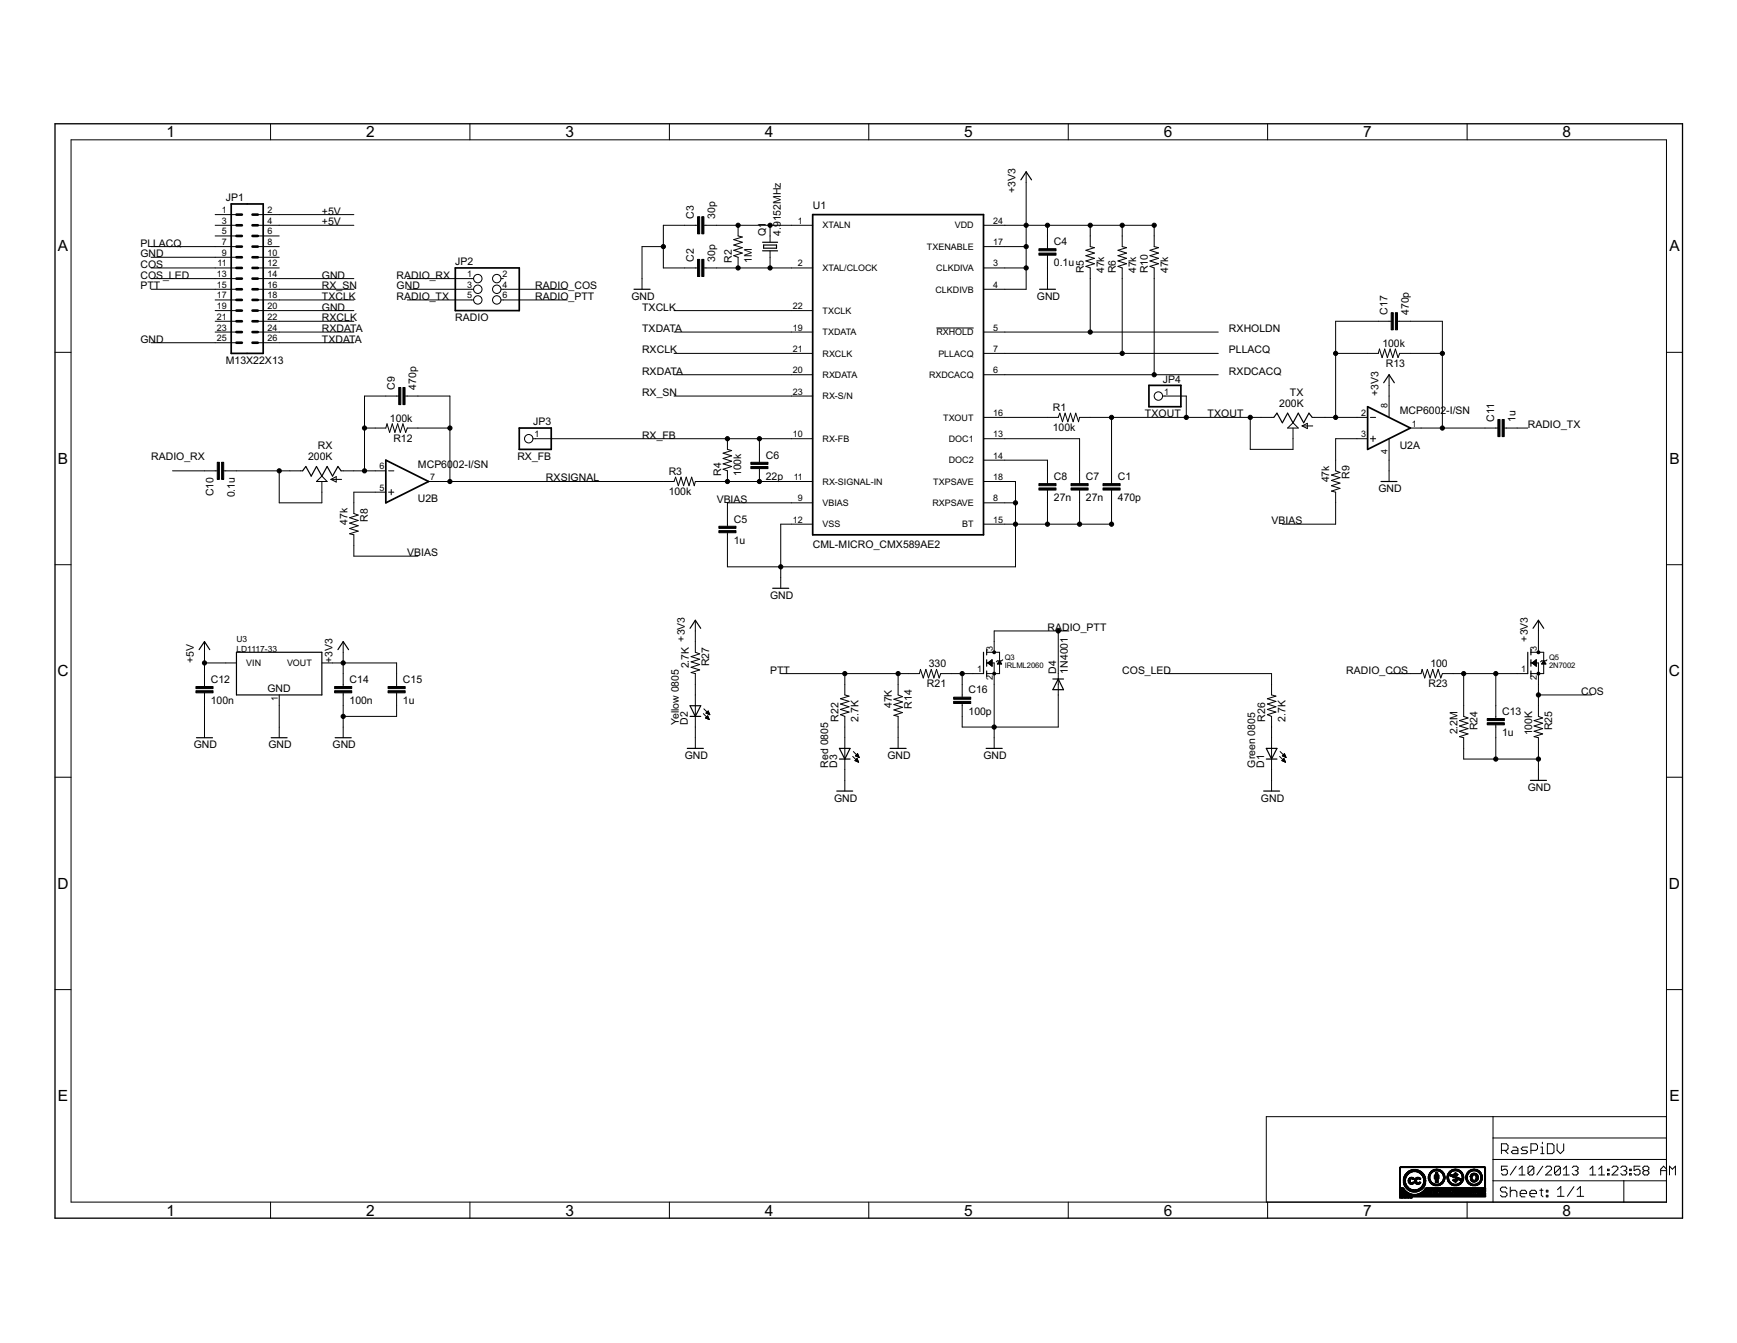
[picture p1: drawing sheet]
<svg xmlns="http://www.w3.org/2000/svg" width="279mm" height="216mm" viewBox="0 0 279 216" stroke-linecap="round" stroke-linejoin="round" font-family="sans-serif">
<defs><g id="words">
<g font-size="2.8">
<text x="26.8" y="22.1">1</text>
<text x="58.9" y="22.1">2</text>
<text x="91" y="22.1">3</text>
<text x="123" y="22.1">4</text>
<text x="155.1" y="22.1">5</text>
<text x="187.2" y="22.1">6</text>
<text x="219.3" y="22.1">7</text>
<text x="251.3" y="22.1">8</text>
<text x="9.3" y="40.4">A</text>
<text x="268.5" y="40.4">A</text>
<text x="9.3" y="74.6">B</text>
<text x="268.5" y="74.6">B</text>
<text x="9.3" y="108.7">C</text>
<text x="268.5" y="108.7">C</text>
<text x="9.3" y="142.9">D</text>
<text x="268.5" y="142.9">D</text>
<text x="9.3" y="177">E</text>
<text x="268.5" y="177">E</text>
<text x="26.8" y="195.4">1</text>
<text x="58.9" y="195.4">2</text>
<text x="91" y="195.4">3</text>
<text x="123" y="195.4">4</text>
<text x="155.1" y="195.4">5</text>
<text x="187.2" y="195.4">6</text>
<text x="219.3" y="195.4">7</text>
<text x="251.3" y="195.4">8</text>
</g>
<g font-size="1.9">
<text x="36.3" y="32.3">JP1</text>
<text x="51.8" y="34.5">+5V</text>
<text x="111.6" y="35.2" transform="rotate(-90 111.6 35.2)">C3</text>
<text x="115" y="35.2" transform="rotate(-90 115 35.2)">30p</text>
<text x="130.7" y="33.6">U1</text>
<text x="163.3" y="31.1" transform="rotate(-90 163.3 31.1)">+3V3</text>
<text x="22.6" y="39.6">PLLACQ</text>
<text x="22.6" y="41.4">GND</text>
<text x="51.8" y="36.2">+5V</text>
<text x="123.2" y="37.9" transform="rotate(-90 123.2 37.9)">Q1</text>
<text x="125.6" y="37.9" transform="rotate(-90 125.6 37.9)">4.9152MHz</text>
<text x="169.5" y="39.4">C4</text>
<text x="22.6" y="46.5">PTT</text>
<text x="22.6" y="43.1">COS</text>
<text x="22.6" y="44.8">COS_LED</text>
<text x="51.8" y="44.8">GND</text>
<text x="51.8" y="46.5">RX_SN</text>
<text x="63.8" y="46.5">GND</text>
<text x="63.8" y="44.8">RADIO_RX</text>
<text x="73.2" y="42.6">JP2</text>
<text x="86.1" y="46.5">RADIO_COS</text>
<text x="111.6" y="42" transform="rotate(-90 111.6 42)">C2</text>
<text x="115" y="42" transform="rotate(-90 115 42)">30p</text>
<text x="117.7" y="42.2" transform="rotate(-90 117.7 42.2)">R2</text>
<text x="120.9" y="42.2" transform="rotate(-90 120.9 42.2)">1M</text>
<text x="169.5" y="42.8">0.1u</text>
<text x="174.3" y="43.9" transform="rotate(-90 174.3 43.9)">R5</text>
<text x="177.6" y="43.9" transform="rotate(-90 177.6 43.9)">47k</text>
<text x="179.5" y="43.9" transform="rotate(-90 179.5 43.9)">R6</text>
<text x="182.7" y="43.9" transform="rotate(-90 182.7 43.9)">47k</text>
<text x="184.6" y="43.9" transform="rotate(-90 184.6 43.9)">R10</text>
<text x="187.9" y="43.9" transform="rotate(-90 187.9 43.9)">47k</text>
<text x="51.8" y="48.2">TXCLK</text>
<text x="51.8" y="51.7">RXCLK</text>
<text x="51.8" y="53.4">RXDATA</text>
<text x="51.8" y="49.9">GND</text>
<text x="63.8" y="48.2">RADIO_TX</text>
<text x="73.2" y="51.7">RADIO</text>
<text x="86.1" y="48.2">RADIO_PTT</text>
<text x="101.6" y="48.2">GND</text>
<text x="103.3" y="49.9">TXCLK</text>
<text x="103.3" y="53.4">TXDATA</text>
<text x="166.8" y="48.2">GND</text>
<text x="197.7" y="53.4">RXHOLDN</text>
<text x="223.2" y="50.6" transform="rotate(-90 223.2 50.6)">C17</text>
<text x="226.6" y="50.6" transform="rotate(-90 226.6 50.6)">470p</text>
<text x="22.6" y="55.1">GND</text>
<text x="36.3" y="58.5">M13X22X13</text>
<text x="51.8" y="55.1">TXDATA</text>
<text x="103.3" y="56.8">RXCLK</text>
<text x="197.7" y="56.8">PLLACQ</text>
<text x="222.4" y="55.8">100k</text>
<text x="222.9" y="59">R13</text>
<text x="63.5" y="62.6" transform="rotate(-90 63.5 62.6)">C9</text>
<text x="67" y="62.6" transform="rotate(-90 67 62.6)">470p</text>
<text x="103.3" y="60.2">RXDATA</text>
<text x="103.3" y="63.7">RX_SN</text>
<text x="187.1" y="61.5">JP4</text>
<text x="197.7" y="60.2">RXDCACQ</text>
<text x="205.8" y="65.4">200K</text>
<text x="207.5" y="63.7">TX</text>
<text x="221.7" y="63.7" transform="rotate(-90 221.7 63.7)">+3V3</text>
<text x="62.7" y="67.8">100k</text>
<text x="63.3" y="71">R12</text>
<text x="85.8" y="68.4">JP3</text>
<text x="103.3" y="70.5">RX_FB</text>
<text x="169.4" y="69.3">100k</text>
<text x="169.4" y="66.1">R1</text>
<text x="184.2" y="67.1">TXOUT</text>
<text x="194.2" y="67.1">TXOUT</text>
<text x="225.1" y="66.6">MCP6002-I/SN</text>
<text x="240.3" y="67.8" transform="rotate(-90 240.3 67.8)">C11</text>
<text x="243.8" y="67.8" transform="rotate(-90 243.8 67.8)">1u</text>
<text x="245.7" y="68.8">RADIO_TX</text>
<text x="24.3" y="74">RADIO_RX</text>
<text x="49.6" y="74">200K</text>
<text x="51.1" y="72.3">RX</text>
<text x="67.2" y="75.2">MCP60</text>
<text x="72.9" y="75.2">02-I/SN</text>
<text x="83.2" y="74">RX_FB</text>
<text x="87.8" y="77.4">RXSIGNAL</text>
<text x="107.6" y="76.4">R3</text>
<text x="116" y="76.5" transform="rotate(-90 116 76.5)">R4</text>
<text x="119.2" y="76.5" transform="rotate(-90 119.2 76.5)">100k</text>
<text x="123.2" y="77.1">22p</text>
<text x="123.2" y="73.7">C6</text>
<text x="169.5" y="77.1">C8</text>
<text x="174.7" y="77.1">C7</text>
<text x="179.8" y="77.1">C1</text>
<text x="213.8" y="77.5" transform="rotate(-90 213.8 77.5)">47k</text>
<text x="217.1" y="77" transform="rotate(-90 217.1 77)">R9</text>
<text x="225.1" y="72.2">U2A</text>
<text x="34.3" y="79.8" transform="rotate(-90 34.3 79.8)">C10</text>
<text x="37.8" y="80" transform="rotate(-90 37.8 80)">0.1u</text>
<text x="59.1" y="83.9" transform="rotate(-90 59.1 83.9)">R8</text>
<text x="67.2" y="80.8">U2B</text>
<text x="107.6" y="79.6">100k</text>
<text x="115.3" y="80.8">VBIAS</text>
<text x="169.5" y="80.6">27n</text>
<text x="174.7" y="80.6">27n</text>
<text x="179.8" y="80.6">470p</text>
<text x="221.7" y="79.1">GND</text>
<text x="55.9" y="84.4" transform="rotate(-90 55.9 84.4)">47k</text>
<text x="65.5" y="89.4">VBIAS</text>
<text x="118" y="87.4">1u</text>
<text x="118" y="84">C5</text>
<text x="130.7" y="88.1">CML-MICRO_CMX589AE2</text>
<text x="204.5" y="84.3">VBIAS</text>
<text x="123.9" y="96.3">GND</text>
<text x="168.5" y="101.4">RADIO_PTT</text>
<text x="31.2" y="106.6" transform="rotate(-90 31.2 106.6)">+5V</text>
<text x="53.5" y="106.6" transform="rotate(-90 53.5 106.6)">+3V3</text>
<text x="110.1" y="103.1" transform="rotate(-90 110.1 103.1)">+3V3</text>
<text x="110.8" y="107.5" transform="rotate(-90 110.8 107.5)">2.7K</text>
<text x="114.1" y="107.1" transform="rotate(-90 114.1 107.1)">R27</text>
<text x="149.4" y="107.3">330</text>
<text x="230.1" y="107.3">100</text>
<text x="245.7" y="103.1" transform="rotate(-90 245.7 103.1)">+3V3</text>
<text x="33.9" y="113.2">100n</text>
<text x="33.9" y="109.8">C12</text>
<text x="43" y="111.2">GND</text>
<text x="56.2" y="113.2">100n</text>
<text x="56.2" y="109.8">C14</text>
<text x="64.8" y="113.2">1u</text>
<text x="64.8" y="109.8">C15</text>
<text x="123.9" y="108.3">PTT</text>
<text x="143.4" y="113.9" transform="rotate(-90 143.4 113.9)">47K</text>
<text x="146.7" y="114" transform="rotate(-90 146.7 114)">R14</text>
<text x="149.1" y="110.5">R21</text>
<text x="155.8" y="111.5">C16</text>
<text x="169.9" y="108.3" transform="rotate(-90 169.9 108.3)">D4</text>
<text x="171.8" y="108.3" transform="rotate(-90 171.8 108.3)">1N4001</text>
<text x="180.5" y="108.3">COS_LED</text>
<text x="216.6" y="108.3">RADIO_COS</text>
<text x="229.8" y="110.5">R23</text>
<text x="254.3" y="111.7">COS</text>
<text x="109.2" y="116.5" transform="rotate(-90 109.2 116.5)">Yellow 0805</text>
<text x="110.7" y="116.5" transform="rotate(-90 110.7 116.5)">D2</text>
<text x="134.9" y="116" transform="rotate(-90 134.9 116)">R22</text>
<text x="138.1" y="116" transform="rotate(-90 138.1 116)">2.7K</text>
<text x="155.8" y="114.9">100p</text>
<text x="203.5" y="116" transform="rotate(-90 203.5 116)">R26</text>
<text x="206.8" y="116" transform="rotate(-90 206.8 116)">2.7K</text>
<text x="234.4" y="118" transform="rotate(-90 234.4 118)">2.2M</text>
<text x="237.7" y="117.4" transform="rotate(-90 237.7 117.4)">R24</text>
<text x="241.6" y="118.3">1u</text>
<text x="241.6" y="114.9">C13</text>
<text x="246.4" y="118.2" transform="rotate(-90 246.4 118.2)">100K</text>
<text x="249.7" y="117.4" transform="rotate(-90 249.7 117.4)">R25</text>
<text x="31.2" y="120.3">GND</text>
<text x="43.2" y="120.3">GND</text>
<text x="53.5" y="120.3">GND</text>
<text x="110.1" y="122">GND</text>
<text x="133.2" y="123.4" transform="rotate(-90 133.2 123.4)">Red 0805</text>
<text x="134.7" y="123.4" transform="rotate(-90 134.7 123.4)">D3</text>
<text x="142.7" y="122">GND</text>
<text x="158.2" y="122">GND</text>
<text x="201.9" y="123.4" transform="rotate(-90 201.9 123.4)">Green 0805</text>
<text x="203.3" y="123.4" transform="rotate(-90 203.3 123.4)">D1</text>
<text x="134.2" y="128.9">GND</text>
<text x="202.8" y="128.9">GND</text>
<text x="245.7" y="127.2">GND</text>
</g>
<g font-size="1.6">
<text x="35.7" y="34.3">1</text>
<text x="35.7" y="36">3</text>
<text x="43.1" y="36">4</text>
<text x="43.1" y="34.3">2</text>
<text x="128.3" y="36">1</text>
<text x="159.8" y="36">24</text>
<text x="35.7" y="37.7">5</text>
<text x="35.7" y="39.4">7</text>
<text x="35.7" y="41.1">9</text>
<text x="43.1" y="41.1">10</text>
<text x="43.1" y="39.4">8</text>
<text x="43.1" y="37.7">6</text>
<text x="132.3" y="36.7">XTALN</text>
<text x="149.1" y="40.2">TXENABLE</text>
<text x="153.6" y="36.7">VDD</text>
<text x="159.8" y="39.4">17</text>
<text x="34.9" y="44.6">13</text>
<text x="34.9" y="46.3">15</text>
<text x="34.9" y="48">17</text>
<text x="35" y="42.8">11</text>
<text x="43.1" y="48">18</text>
<text x="43.1" y="46.3">16</text>
<text x="43.1" y="44.6">14</text>
<text x="43.1" y="42.8">12</text>
<text x="75.1" y="44.6">1</text>
<text x="75.1" y="46.3">3</text>
<text x="75.1" y="48">5</text>
<text x="80.8" y="44.6">2</text>
<text x="80.8" y="46.3">4</text>
<text x="80.8" y="48">6</text>
<text x="128.3" y="42.8">2</text>
<text x="132.3" y="43.6">XTAL/CLOCK</text>
<text x="150.5" y="47">CLKDIVB</text>
<text x="150.6" y="43.6">CLKDIVA</text>
<text x="159.8" y="42.8">3</text>
<text x="159.8" y="46.3">4</text>
<text x="34.9" y="49.7">19</text>
<text x="34.9" y="51.4">21</text>
<text x="34.9" y="53.1">23</text>
<text x="43.1" y="53.1">24</text>
<text x="43.1" y="51.4">22</text>
<text x="43.1" y="49.7">20</text>
<text x="127.5" y="49.7">22</text>
<text x="127.5" y="53.1">19</text>
<text x="132.3" y="50.5">TXCLK</text>
<text x="132.3" y="53.9">TXDATA</text>
<text x="150.6" y="53.9">RXHOLD</text>
<text x="159.8" y="53.1">5</text>
<text x="34.9" y="54.8">25</text>
<text x="43.1" y="54.8">26</text>
<text x="127.5" y="56.6">21</text>
<text x="127.5" y="60">20</text>
<text x="132.3" y="57.3">RXCLK</text>
<text x="150.9" y="57.3">PLLACQ</text>
<text x="159.8" y="56.6">7</text>
<text x="159.8" y="60">6</text>
<text x="127.5" y="63.4">23</text>
<text x="132.3" y="64.2">RX-S/N</text>
<text x="132.3" y="60.8">RXDATA</text>
<text x="149.4" y="60.8">RXDCACQ</text>
<text x="187.2" y="63.4">1</text>
<text x="223.2" y="65.5" transform="rotate(-90 223.2 65.5)">8</text>
<text x="86" y="70.3">1</text>
<text x="127.5" y="70.3">10</text>
<text x="132.3" y="71.1">RX-FB</text>
<text x="151.7" y="67.6">TXOUT</text>
<text x="152.6" y="71.1">DOC1</text>
<text x="159.8" y="70.3">13</text>
<text x="159.8" y="66.9">16</text>
<text x="218.9" y="66.9">2</text>
<text x="218.9" y="70.3">3</text>
<text x="227.1" y="68.6">1</text>
<text x="61" y="75.4">6</text>
<text x="69.2" y="77.2">7</text>
<text x="127.7" y="77.2">11</text>
<text x="132.3" y="77.9">RX-SIGNAL-IN</text>
<text x="150.1" y="77.9">TXPSAVE</text>
<text x="152.6" y="74.5">DOC2</text>
<text x="159.8" y="73.7">14</text>
<text x="159.8" y="77.2">18</text>
<text x="223.2" y="72.9" transform="rotate(-90 223.2 72.9)">4</text>
<text x="61" y="78.9">5</text>
<text x="128.3" y="80.6">9</text>
<text x="132.3" y="81.3">VBIAS</text>
<text x="150" y="81.4">RXPSAVE</text>
<text x="159.8" y="80.6">8</text>
<text x="127.5" y="84">12</text>
<text x="132.3" y="84.8">VSS</text>
<text x="154.8" y="84.8">BT</text>
<text x="159.8" y="84">15</text>
<text x="39.6" y="107.1">VIN</text>
<text x="46.2" y="107.1">VOUT</text>
<text x="159.7" y="104.6" transform="rotate(-90 159.7 104.6)">3</text>
<text x="247.2" y="104.6" transform="rotate(-90 247.2 104.6)">3</text>
<text x="44.7" y="112.8" transform="rotate(-90 44.7 112.8)">1</text>
<text x="157.2" y="108.1">1</text>
<text x="159.7" y="109.3" transform="rotate(-90 159.7 109.3)">2</text>
<text x="244.7" y="108.1">1</text>
<text x="247.2" y="109.3" transform="rotate(-90 247.2 109.3)">2</text>
</g>
<g font-size="1.5">
<text x="38" y="104.9">LD1117-33</text>
<text x="38" y="103.1">U3</text>
</g>
<g font-size="1.4">
<text x="161.6" y="107.4">IRLML2060</text>
<text x="161.6" y="106.1">Q3</text>
<text x="249.2" y="107.4">2N7002</text>
<text x="249.2" y="106.1">Q5</text>
</g>
</g></defs>
<g fill="none" stroke="#000" stroke-width=".16">
<path d="M43.5 19.9v2.6M75.6 19.9v2.6M107.7 19.9v2.6M139.7 19.9v2.6M171.8 19.9v2.6M203.9 19.9v2.6M236 19.9v2.6M11.4 22.5h256.7v170.8h-256.7zM24.3 39.6h13.7M34.6 36.2h3.4M34.6 37.9h3.4M34.6 34.5h3.4"/>
<path d="M41.5 36.2h15.4M41.5 39.6h3.4M41.5 37.9h3.4M41.5 34.5h15.4M106.7 39.6h-3.4v6.9M112.2 36.2h-5.5v6.9h5.5M113.2 36.2h17.5M118.7 36.2v1.7l.7 .2-1.4 .4 1.4 .4-1.4 .5 1.4 .4-1.4 .4 1.4 .5-1.4 .4 .7 .3v1.7M123.9 36.2v2.7M158.2 36.2h27.5v3.4l.7 .2-1.4 .4 1.4 .5-1.4 .4 1.4 .4-1.4 .5 1.4 .4-1.4 .4 .7 .3v17.1M158.2 39.6h6.9M165.1 27.6v18.9h-6.9"/>
<path d="M168.5 36.2v3.8M175.4 36.2v3.4l.6 .2-1.3 .4 1.3 .5-1.3 .4 1.3 .4-1.3 .5 1.3 .4-1.3 .4 .7 .3v10.3M180.5 36.2v3.4l.7 .2-1.4 .4 1.4 .5-1.4 .4 1.4 .4-1.4 .5 1.4 .4-1.4 .4 .7 .3v13.7M8.8 56.6h2.6M24.3 43.1h13.7M24.3 55.1h13.7M24.3 46.5h13.7M24.3 44.8h13.7M24.3 41.4h13.7M34.6 53.4h3.4M34.6 51.6h3.4M34.6 49.9h3.4"/>
<path d="M34.6 48.2h3.4M41.5 43.1h3.4M41.5 55.1h15.4M41.5 53.4h15.4M41.5 51.6h15.4M41.5 49.9h15.4M41.5 48.2h15.4M41.5 46.5h15.4M41.5 44.8h15.4M41.5 41.4h3.4M65.5 48.2h10.7M65.5 46.5h10.7"/>
<path d="M65.5 44.8h10.7M80.6 48.2h10.6M80.6 46.5h10.6M80.6 44.8h.4M108.4 56.8h22.3M108.4 53.4h22.3M108.4 49.9h22.3M113.2 43.1h17.5M123.9 40.3v2.8M150.6 52.7h6M158.2 43.1h6.9M158.2 56.8h37.8"/>
<path d="M158.2 53.4h37.8M168.5 41v5.5M214.8 56.8h6.9l.2-.7 .4 1.4 .4-1.4 .5 1.4 .4-1.4 .4 1.4 .5-1.4 .4 1.4 .2-.7h6.9M223.8 51.6h-9v15.5M224.8 51.6h7.2v17.2M268.1 56.6h2.5M27.7 75.7h7.2M36 75.7h12.7M44.9 75.7v5.1h6.9v-3.4M51.8 76.5l.8 .9h-1.7zM53.2 77.1h1.7M53.2 77.1l.9-.5v.9z"/>
<path d="M54.9 75.7h7.2M58.6 68.8h3.5l.2-.7 .4 1.4 .4-1.4 .4 1.4 .5-1.4 .4 1.4 .4-1.4 .5 1.4 .2-.7h6.9M62.1 79.1h-5.2v3.4l.7 .3-1.4 .4 1.4 .5-1.4 .4 1.4 .4-1.4 .5 1.4 .4-1.4 .4 .7 .2v3.4h10.3M62.5 79.1h.9M62.5 75.7h.9M62.9 78.7v.8M64.1 63.7h-5.5v12M65.2 63.7h7.2v13.7M68.9 77.4h39.5l.3-.7 .4 1.4 .4-1.4 .5 1.4 .4-1.4 .4 1.4 .5-1.4 .4 1.4 .1-.7h18.9M85.7 70.5h45M108.4 63.7h22.3M108.4 60.2h22.3"/>
<path d="M117 70.5v1.7l.7 .2-1.4 .5 1.4 .4-1.4 .4 1.4 .4-1.4 .5 1.4 .4-1.4 .4 .7 .3v1.7M122.2 70.5v3.8M122.2 75.3v2.1M158.2 67.1h12l.3-.7 .4 1.4 .4-1.4 .5 1.4 .4-1.4 .4 1.4 .4-1.4 .5 1.4 .2-.7h31.2M158.2 77.4h5.1v13.7h-46.3v-5.5M158.2 70.5h15.5v7.2M158.2 74h10.3v3.7M158.2 60.2h37.8M168.5 78.8v5.5M173.7 78.8v5.5M178.8 67.1v10.6M178.8 78.8v5.5h-20.6"/>
<path d="M187 63.7h3.8v3.4M201.1 67.1v5.1h6.9v-3.4M207.1 68.8l.9-.8 .8 .8zM209.4 68.5h1.8M209.4 68.5l.9-.4v.8zM211.1 67.1h8.9M220 70.5h-5.2v5.2l.7 .2-1.3 .5 1.3 .4-1.3 .4 1.3 .5-1.3 .4 1.3 .4-1.3 .5 .6 .1v5.2h-8.5M220.4 67.1h.9M220.4 70.5h.9M220.9 70.1v.9M223.4 60.2v6.9M223.4 70.5v6.9"/>
<path d="M226.9 68.8h14M242 68.8h3.7M8.8 90.8h2.6M111.8 99.7v5.2l.7 .2-1.3 .5 1.3 .4-1.3 .4 1.3 .4-1.3 .5 1.3 .4-1.3 .4 .6 .2v12M130.7 80.8h-13.7v3.8M130.7 84.3h-5.1v10.3M158.2 80.8h5.1M247.5 99.7v5.2M268.1 90.8h2.5M32.9 106.6h5.1M32.9 103.1v7.3M32.9 111.4v7.2"/>
<path d="M44.9 111.7v6.9M51.8 106.6h12v3.8M55.2 103.1v7.3M55.2 111.4v7.2M63.8 111.4v3.8h-8.6M113.1 114.7l1 1M113.2 114l1 .9M113.5 115.4l.3-.3 .3 .6M113.5 115.4l.6 .3M113.5 115.4h.5M113.6 114.6l.3-.3 .3 .6M113.6 114.6l.6 .3"/>
<path d="M113.6 115.4h.3M113.6 114.6h.4M113.6 115.3h.3M113.6 115.5h.4M113.7 115.2h.2M113.7 114.7h.4M113.7 114.5h.3M113.8 115.1h.1M113.8 114.4h.2M113.8 115.6h.2M113.9 114.3h.1M113.9 114.8h.2"/>
<path d="M114 115.6h.1M114 114.9h.2M125.6 108.3h22.3l.2-.7 .4 1.4 .4-1.4 .5 1.4 .4-1.4 .4 1.4 .4-1.4 .5 1.4 .2-.7h6.9M135.9 108.3v3.4l.7 .2-1.4 .4 1.4 .5-1.4 .4 1.4 .4-1.4 .4 1.4 .5-1.4 .4 .7 .3v12M144.5 108.3v3.4l.7 .3-1.4 .4 1.4 .4-1.4 .5 1.4 .4-1.4 .4 1.4 .5-1.4 .4 .7 .2v5.1M154.8 108.3v3.8M158.7 106.6h1.2v13.7M158.7 104.9h2.1v3.4h-2.1M158.9 106.6h.7M159 106.5h.6M159 106.7h.6M159.1 106.4h.5"/>
<path d="M159.1 106.7h.5M159.2 106.4h.4M159.2 106.8h.4M159.3 106.3h.3M159.3 106.9h.3M159.3 106.2h.3M159.4 106.9h.2M159.4 106.2h.2M159.5 107h.1M159.5 106.1h.1M159.6 107.1h.1M159.6 106.1l-.7 .5 .7 .5"/>
<path d="M159.6 106.1v1M160.5 106.7h.6M160.5 106.6h.5M160.6 106.5h.4M160.6 106.4h.3M160.7 106.4h.2M160.7 106.3h.1M160.8 106.2l.3 .5h-.7zM161.3 106.1l-.2 .1h-.7l-.1 .2M170.2 101.4v15.5h-15.4v-3.8M171.9 101.4h-12v3.5M187.4 108.3h17.1v3.4l.7 .2-1.3 .4 1.3 .5-1.3 .4 1.3 .4-1.3 .4 1.3 .5-1.3 .4 .6 .3v12"/>
<path d="M223.4 108.3h5.2l.1-.7 .5 1.4 .4-1.4 .4 1.4 .5-1.4 .4 1.4 .4-1.4 .5 1.4 .2-.7h13.7M235.4 108.3v6.9l.7 .2-1.3 .4 1.3 .5-1.3 .4 1.3 .4-1.3 .5 1.3 .4-1.3 .4 .6 .2v3.4h12.1M240.6 108.3v7.2M240.6 116.5v5.5M246.3 106.6h1.2v8.6l.6 .2-1.3 .4 1.3 .5-1.3 .4 1.3 .4-1.3 .5 1.3 .4-1.3 .4 .7 .2v6.9M246.3 104.9h2v3.4h-2M246.4 106.6h.7M246.5 106.5h.6M246.5 106.7h.6M246.6 106.4h.5M246.6 106.7h.5M246.7 106.4h.4"/>
<path d="M246.7 106.8h.4M246.8 106.3h.3M246.8 106.9h.3M246.9 106.2h.2M246.9 106.9h.2M247 106.2h.1M247 107h.1M247.1 106.1h.1M247.1 107.1h.1M247.1 106.1l-.7 .5 .7 .5M247.1 106.1v1M247.5 111.7h8.5"/>
<path d="M248 106.7h.6M248.1 106.6h.5M248.1 106.5h.4M248.2 106.4h.3M248.2 106.4h.2M248.3 106.3h.1M248.3 106.2l.4 .5h-.7zM248.8 106.1l-.1 .1h-.7l-.2 .2M8.8 124.9h2.6M137.2 121.6l.9 .9M137.3 120.8l.9 1M137.5 122.3l.4-.4 .2 .6z"/>
<path d="M137.5 122.3h.5M137.6 122.2h.4M137.6 121.5h.5M137.6 122.3h.4M137.7 121.5h.4M137.7 122.1h.2M137.7 121.4h.3M137.8 122h.1M137.8 121.3h.2M137.8 122.4h.2M137.8 121.6h.3M137.9 121.3h.1"/>
<path d="M137.9 121.2h.1M137.9 121.2l.3 .6M137.9 121.2l-.3 .3 .6 .3M137.9 122.5h.2M138 121.7h.2M138.2 121.8h.1M205.8 121.6l1 .9M205.9 120.8l1 1M206.2 122.3l.3-.4 .3 .6zM206.2 122.3h.5M206.3 122.2h.3M206.3 121.5h.4"/>
<path d="M206.3 122.3h.4M206.3 121.5h.5M206.3 122.1h.3M206.4 121.4h.3M206.4 122h.2M206.4 121.3h.3M206.4 122.4h.3M206.5 122h.1M206.5 121.6h.3M206.5 121.3h.2M206.6 121.2h.1M206.6 122.5h.2"/>
<path d="M206.6 121.2l.3 .6M206.6 121.2l-.3 .3 .6 .3M206.7 121.7h.1M206.8 121.8h.1M268.1 124.9h2.5M8.8 159.1h2.6M268.1 159.1h2.5M240.2 179.5v13.8M268.1 179.5h-64.4v13.8M43.5 193.3v2.5M75.6 193.3v2.5M107.7 193.3v2.5"/>
<path d="M139.7 193.3v2.5M171.8 193.3v2.5M203.9 193.3v2.5M225.1 192.5h.1M225.1 192.5v.1M225.1 192.6h.1M225.2 192.5h.1M225.2 192.6h.1M225.2 192.5v.1M225.3 192.5l-.1 .1M225.3 192.6v-.1l.1 .1M225.3 192.5h.1"/>
<path d="M225.3 192.5l.1 .1M225.4 192.6h.1M225.4 192.5v.1M225.4 192.5h.1M225.5 192.6h.1M225.6 192.5v.1M225.6 192.5l.1 .1M225.6 192.5h.1M225.6 192.6h.1M225.7 192.5h.1M225.7 192.5l.1 .1v-.1M225.7 192.5v.1"/>
<path d="M225.9 192.6h.3v-.1l-.1 .1M225.9 192.5l.1 .1M225.9 192.5v.1M226 192.5h-.1M226 192.5h.1M226.1 192.5h.1M226.1 192.5v.1M226.2 192.5v.1M226.3 192.5v.1M226.3 192.5v.1l.1-.1M226.4 192.5h.1M226.4 192.5l.1 .1"/>
<path d="M226.5 192.5v.1M226.5 192.5h.1M226.6 192.5h.1M226.6 192.5v.1M226.7 192.5h.1M226.7 192.5v.1M226.8 192.5h.1M226.8 192.5l.1 .1M226.8 192.6h.1M226.9 192.6h-.1M226.9 192.5l.1 .1M227 192.6h.1"/>
<path d="M227 192.5h-.1M227.1 192.5h.1M236 193.3v2.5M240.2 189.8h27.9M240.2 186.4h27.9M240.2 182.9h27.9M241.5 184.9h.8l.3-.2v-.6l-.3-.2h-.8v1.6M242 184.9l.6 .6M242.4 191.1l-.3-.3h-.5l-.3 .3v.2l.3 .3h.5l.3 .3v.3l-.3 .2h-.5l-.3-.2M242.5 187.5h-1v.7l.5-.2h.2l.3 .2v.5l-.3 .2h-.5l-.2-.2M242.9 190.8v1.6M242.9 191.6l.3-.3h.5l.3 .3v.8"/>
<path d="M243.4 184.4h.5l.3 .3v.8h-.8l-.3-.3 .3-.3h.8M243.9 187.5l-1 1.4M244.3 188.9h1M244.3 188l.5-.5v1.4M244.5 191.9h1.1v-.3l-.3-.3h-.5l-.3 .3v.6l.3 .2h.5M245.7 184.4h-.8l-.2 .3 .2 .2h.6l.2 .3-.2 .3h-.8M246.1 191.9h1v-.3l-.2-.3h-.5l-.3 .3v.6l.3 .2h.5M246.3 184.9h.8l.2-.2v-.6l-.2-.2h-.8v1.6M246.7 187.7v1l-.2 .2h-.5l-.2-.2M246.7 187.7l-.2-.2h-.5l-.2 .2v1M246.7 187.7l-.9 1M247.7 191.3h.5"/>
<path d="M247.8 184.4h.3v1.1M247.8 185.5h.6M247.9 191.1v1.1l.3 .2M248.1 183.6v.3M248.2 187.5l-1 1.4M248.6 187.7l.3-.2h.4l.3 .2v.3l-1 .9h1M248.7 191.3h.3v.3h-.3zM248.7 192.2h.3v.2h-.3zM248.9 183.9h.8l.3 .2v1.1l-.3 .3h-.8zM250.5 183.9v1l.5 .6 .5-.6v-1M250.5 191.3l.6-.5v1.5M250.5 192.3h1.1"/>
<path d="M251 187.7l-.2-.2h-.5l-.3 .2v1M251 187.7v1l-.2 .2h-.5l-.3-.2M251 187.7l-1 1M251.5 188.9h.9M251.5 188l.4-.5v1.4M252.9 187.7l.2-.2h.5l.2 .2v.3l-.2 .2M253.2 190.8l-1.1 1.5M253.4 188.2h.2M253.6 188.2l.2 .2v.3l-.2 .2h-.5l-.2-.2M253.7 192.3h1M253.7 191.3l.5-.5v1.5M255.7 188.9h1"/>
<path d="M255.7 188l.5-.5v1.4M257.2 188.9h.9M257.2 188l.4-.5v1.4M258.6 188h.2v.2h-.2zM258.6 188.7h.2v.2h-.2zM259.3 187.7l.2-.2h.5l.2 .2v.3l-.9 .9h.9M260.7 187.7l.2-.2h.5l.3 .2v.3l-.3 .2M261.2 189.8v3.5M261.2 188.2h.2M261.4 188.2l.3 .2v.3l-.3 .2h-.5l-.2-.2M262.1 188h.3v.2h-.3zM262.1 188.7h.3v.2h-.3z"/>
<path d="M263.8 187.5h-1v.7l.5-.2h.3l.2 .2v.5l-.2 .2h-.5l-.3-.2M264.5 188.2l-.2-.2v-.3l.2-.2h.5l.2 .2v.3l-.2 .2M264.5 188.2l-.2 .2v.3l.2 .2h.5l.2-.2v-.3l-.2-.2M264.5 188.2h.5M267.1 188.2h1M268.1 188l-.5-.5-.5 .5v.9M268.5 188.9v-1.4l.5 .5 .5-.5v1.4"/>
<circle cx="76.9" cy="46.5" r=".68"/>
<circle cx="76.9" cy="44.8" r=".68"/>
<circle cx="76.9" cy="48.2" r=".68"/>
<circle cx="79.9" cy="46.5" r=".68"/>
<circle cx="79.9" cy="48.2" r=".68"/>
<circle cx="79.9" cy="44.8" r=".68"/>
<circle cx="85" cy="70.5" r=".68"/>
<circle cx="186.3" cy="63.7" r=".68"/>
</g>
<g fill="none" stroke="#000" stroke-width=".19">
<path d="M122.7 38.9h2.4M122.8 39.4h2.1v.5h-2.1zM164.2 28.9l.9-1.3 .8 1.3M102 46.5h2.6M122.7 40.3h2.4M167.2 46.5h2.6M48.7 75.7l.5-.7 .9 1.5 .8-1.5 .9 1.5 .8-1.5 .9 1.5 .9-1.5 .5 .7M204.9 67.1l.5-.7 .9 1.6 .8-1.6 .9 1.6 .8-1.6 .9 1.6 .8-1.6 .6 .7M222.1 77.4h2.6M222.6 61.5l.8-1.3 .9 1.3M124.3 94.6h2.6M31.6 118.6h2.6"/>
<path d="M32 104.4l.9-1.3 .8 1.3M38 104.9h13.8v6.8h-13.8zM43.6 118.6h2.6M53.9 118.6h2.6M54.4 104.4l.8-1.3 .9 1.3M111 113.5h1.7l-.9 1.7zM111 115.2h1.7M111 101l.8-1.3 .9 1.3M158.2 104.9v3.4M158.7 104.4v.9M158.7 106.1v1M158.7 107.9v.8"/>
<path d="M169.4 109.2h1.7M170.2 109.2l.9 1.7h-1.7zM245.7 104.9v3.4M246.3 104.4v.9M246.3 106.1v1M246.3 107.9v.8M246.6 101l.9-1.3 .8 1.3M110.6 120.3h2.5M134.6 127.2h2.6M135 120.3h1.7l-.8 1.7zM135 122h1.7M143.2 120.3h2.6"/>
<path d="M158.6 120.3h2.6M203.3 127.2h2.5M203.7 120.3h1.7l-.9 1.7zM203.7 122h1.7M246.2 125.5h2.6"/>
</g>
<g fill="#000" stroke="#000" stroke-width=".16">
<path d="M112.2 34.8h.3v2.8h-.3zM112.9 34.8h.3v2.8h-.3zM167.1 40h2.8v.3h-2.8zM112.2 41.7h.3v2.7h-.3zM112.9 41.7h.3v2.7h-.3zM167.1 40.7h2.8v.3h-2.8zM223.8 50.3h.3v2.7h-.3zM224.5 50.3h.3v2.7h-.3zM34.9 74.3h.4v2.8h-.4zM35.6 74.3h.4v2.8h-.4zM64.1 62.3h.4v2.7h-.4zM64.8 62.3h.4v2.7h-.4z"/>
<path d="M120.8 75h2.7v.3h-2.7zM120.8 74.3h2.7v.4h-2.7zM167.1 78.4h2.8v.4h-2.8zM167.1 77.7h2.8v.4h-2.8zM172.3 78.4h2.7v.4h-2.7zM172.3 77.7h2.7v.4h-2.7zM177.4 78.4h2.8v.4h-2.8zM177.4 77.7h2.8v.4h-2.8zM240.9 67.4h.4v2.8h-.4zM241.6 67.4h.4v2.8h-.4zM115.6 85.3h2.8v.3h-2.8zM115.6 84.6h2.8v.3h-2.8z"/>
<path d="M31.5 111h2.8v.4h-2.8zM31.5 110.4h2.8v.3h-2.8zM53.8 111h2.8v.4h-2.8zM53.8 110.4h2.8v.3h-2.8zM62.4 111h2.8v.4h-2.8zM62.4 110.4h2.8v.3h-2.8zM153.4 112.8h2.7v.3h-2.7zM153.4 112.1h2.7v.3h-2.7zM239.2 116.2h2.8v.3h-2.8zM239.2 115.5h2.8v.3h-2.8zM225.1 192h2.1zM225.1 191.9l1.9 .1z"/>
<path d="M225.1 191.7h1.4zM225.1 191.6h1.2zM225.1 191.4l1 .1zM225.1 191.2h.8zM225.1 192.4h13.9zM225.1 192.3l13.9 .1zM225.1 192.3h13.9zM225.1 192.2l13.9 .1zM225.1 192.2h13.9zM225.1 192.1l13.9 .1zM225.1 192.1h9.3zM225.1 192.1h5.2z"/>
<path d="M225.1 192l5.2 .1zM225.1 192h5.2zM225.1 191.9h1.8zM225.1 191.9h1.7zM225.1 191.8l1.6 .1zM225.1 191.8h1.6zM225.1 191.7l1.5 .1zM225.1 191.7l1.4 .1zM225.1 191.6l1.3 .1zM225.1 191.5l1.1 .1zM225.1 191.5h1.1zM225.1 191.5h1z"/>
<path d="M225.1 191.4h1zM225.1 191.3l1 .1zM225.1 191.3h.9zM225.1 191.2l.8 .1zM225.1 191.1l.8 .1zM225.1 191.1h.7zM225.1 191l.7 .1zM225.1 191h.7zM225.1 190.9l.2 .1zM225.1 190.9h.2zM225.1 190.8l.2 .1zM225.1 190.8h.2z"/>
<path d="M225.1 190.7l.2 .1zM225.1 190.7h.2zM225.1 190.6l.2 .1zM225.1 190.6h.2zM225.1 190.5l.2 .1zM225.1 190.5h.2zM225.1 190.4l.2 .1zM225.1 190.4h.2zM225.1 190.3l.2 .1zM225.1 190.3h.2zM225.1 190.2l.2 .1zM225.1 190.2h.2z"/>
<path d="M225.1 190.1l.2 .1zM225.1 190.1h.2zM225.1 190l.2 .1zM225.1 190h.2zM225.1 189.9l.2 .1zM225.1 189.9h.2zM225.1 189.8l.2 .1zM225.1 189.8h.2zM225.1 189.7l.2 .1zM225.1 189.7h.2zM225.1 189.6l.2 .1zM225.1 189.6h.2z"/>
<path d="M225.1 189.5l.2 .1zM225.1 189.5h.2zM225.1 189.4l.2 .1zM225.1 189.4h.2zM225.1 189.3l.2 .1zM225.1 189.3h.2zM225.1 189.2l.2 .1zM225.1 189.2h.2zM225.1 189.1l.2 .1zM225.1 189.1h.2zM225.1 189l.2 .1zM225.1 189h.2z"/>
<path d="M225.1 188.9l.2 .1zM225.1 188.9h.2zM225.1 188.8l.2 .1zM225.1 188.8h.2zM225.1 188.7l.2 .1zM225.1 188.7h.2zM225.1 188.6l.2 .1zM225.1 188.6h.2zM225.1 188.5l.2 .1zM225.1 188.5h.2zM225.1 188.4l.2 .1zM225.1 188.4h.2z"/>
<path d="M225.1 188.3l.2 .1zM225.1 188.3h.2zM225.1 188.2l.2 .1zM225.1 188.2h.2zM225.1 188.1l.2 .1zM225.1 188.1h.2zM225.1 188l.2 .1zM225.1 188h.2zM225.1 187.9l.2 .1zM225.1 187.9h.2zM225.1 187.8l.2 .1zM225.1 187.8h.2z"/>
<path d="M225.1 187.7l.2 .1zM225.1 187.7h.2zM225.2 187.7h13.7zM225.2 187.6l13.7 .1zM225.2 187.6h13.7zM225.3 187.6h13.5zM225.7 189.8h.4zM225.7 190.1l.4 .1zM225.7 190.1h.4zM225.7 190l.4 .1zM225.7 190h.4zM225.7 189.9l.4 .1z"/>
<path d="M225.7 189.9h.3zM225.7 189.8l.3 .1zM225.7 189.8h.3zM225.7 189.7l.3 .1zM225.7 189.7h.3zM225.7 189.7h.4zM225.7 189.6l.4 .1zM225.7 189.6h.4zM225.7 189.5l.4 .1zM225.7 189.5h.4zM225.8 190.3h.4zM225.8 190.2l.3 .1z"/>
<path d="M225.8 190.2h.3zM225.8 189.4l.3 .1zM225.8 189.4h.3zM225.8 189.3l.4 .1zM225.8 190.4h.4zM225.8 190.4h.3zM225.8 190.3l.3 .1zM225.8 189.3h.3zM225.8 189.2l.4 .1zM225.8 190.5h.4zM225.8 190.4l.4 .1zM225.8 189.2h.4z"/>
<path d="M225.8 189.1l.4 .1zM225.8 189.1h.4zM225.9 190.5l.4 .1zM225.9 189.1h.4zM225.9 189l.4 .1zM225.9 190.6l.4 .1zM225.9 190.6h.4zM225.9 189h.4zM225.9 190.7h.5zM225.9 188.9l.5 .1zM226 190.6l.3 .1zM226 190.7l.4 .1z"/>
<path d="M226 188.9h.4zM226 190.8h.5zM226 190.8h.4zM226 188.8l.4 .1zM226 188.8h.5zM226 190.8l.5 .1zM226.1 190.9h.4zM226.1 188.7l.4 .1zM226.1 190.9h.5zM226.1 188.7h.5zM226.1 190.9l.5 .1zM226.2 191h.4z"/>
<path d="M226.2 188.6l.4 .1zM226.2 191l.5 .1zM226.2 188.6h.5zM226.3 191.1h.5zM226.3 188.5l.5 .1zM226.3 188.5h.5zM226.3 191.1l.6 .1zM226.3 188.5h.6zM226.4 191.2h.6zM226.4 188.4l.6 .1zM226.4 191.2h.7zM226.4 188.4h.7z"/>
<path d="M226.5 191.2l.7 .1zM226.5 188.4h.7zM226.5 191.3h1zM226.5 189.9h.3zM226.5 189.8l.3 .1zM226.5 189.8h.3zM226.5 189.7l.3 .1zM226.5 188.3l2.1 .1zM226.5 191.3h2zM226.5 190l.4 .1zM226.5 190h.4zM226.5 189.6l.4 .1z"/>
<path d="M226.5 189.6h.4zM226.5 188.3h2zM226.5 189.9l.3 .1zM226.5 189.7h.3zM226.6 190.1h.4zM226.6 190.1h.3zM226.6 189.5l.3 .1zM226.6 191.3l1.9 .1zM226.6 189.5h.4zM226.6 188.3h1.9zM226.6 190.1l.9 .1zM226.6 189.5h.9z"/>
<path d="M226.6 191.4h1.8zM226.6 188.2l1.8 .1zM226.7 190.2h.8zM226.7 189.4l.8 .1zM226.7 190.2h.7zM226.7 189.4h.7zM226.7 191.4l1.6 .1zM226.7 188.2h1.6zM226.7 190.2l.7 .1zM226.7 190.3h.6zM226.8 191.5h1.5zM226.8 188.2h1.5z"/>
<path d="M226.8 189.3l.5 .1zM226.8 190.3l.5 .1zM226.8 191.5h1.4zM226.8 189.3h.5zM226.9 188.1l1.3 .1zM226.9 191.5l1.2 .1zM226.9 190.4h.3zM226.9 188.1h1.2zM227 189.3h.1zM227 191.6h1zM227.1 188l.9 .1zM227.1 189.5h.4z"/>
<path d="M227.2 190.1h.3zM227.2 189.5l.3 .1zM227.2 191.6h.7zM227.2 189.5l.2 .1zM227.2 190l.2 .1zM227.3 189.6h.1zM227.3 190l.1 .1zM227.3 188h.5zM227.6 191.3h1zM227.6 190h.3zM227.6 189.9l.3 .1zM227.6 189.9h.3z"/>
<path d="M227.6 189.8l.3 .1zM227.6 189.8h.3zM227.6 189.7l.3 .1zM227.6 189.7h.3zM227.6 189.6l.3 .1zM227.6 190.1h.4zM227.6 190l.3 .1zM227.6 189.6h.3zM227.6 189.5l.3 .1zM227.6 189.5l.4 .1zM227.6 190.1l.9 .1zM227.6 189.5h.5z"/>
<path d="M227.7 190.2h.8zM227.7 189.5h.8zM227.7 189.4l.8 .1zM227.7 189.4h.8zM227.7 190.2l.7 .1zM227.8 190.3h.6zM227.8 189.4h.6zM227.8 189.3l.6 .1zM227.8 190.3l.5 .1zM227.8 188.4h.8zM227.9 191.2l.7 .1zM227.9 189.3h.4z"/>
<path d="M227.9 192h2.5zM227.9 190.4h.3zM228 191.2h.7zM228 188.4h.7zM228 189.3h.1zM228 191.9l2.3 .1zM228.1 191.2h.6zM228.1 188.4l.6 .1zM228.1 191.1l.7 .1zM228.1 188.5h.7zM228.2 191.9h2.1zM228.2 190.1h.4z"/>
<path d="M228.2 189.5h.4zM228.2 191.1h.6zM228.2 188.5h.6zM228.3 191.9h2zM228.3 190.1h.2zM228.3 189.5l.2 .1zM228.3 191.1h.5zM228.3 190l.2 .1zM228.3 189.6h.1zM228.3 188.5l.5 .1zM228.3 190l.1 .1zM228.3 191.8l2 .1z"/>
<path d="M228.3 191l.6 .1zM228.3 188.6h.6zM228.4 191l.5 .1zM228.4 188.6h.5zM228.4 191.8h1.9zM228.4 191h.5zM228.4 188.6l.5 .1zM228.5 190.9l.5 .1zM228.5 188.7h.4zM228.5 191.7l1.9 .1zM228.5 190.9h.5zM228.5 188.7h.5z"/>
<path d="M228.6 191.7l1.7 .1zM228.6 190.9h.4zM228.6 188.7l.4 .1zM228.6 190.8l.4 .1zM228.6 188.8h.4zM228.6 191.7h1.8zM228.6 190.8h.5zM228.6 188.9h.5zM228.7 191.6l1.7 .1zM228.7 190.8h.4zM228.7 188.8l.4 .1zM228.7 191.6l1.6 .1z"/>
<path d="M228.7 190.7l.4 .1zM228.7 190.7h.4zM228.7 188.9l.4 .1zM228.7 190.6l.5 .1zM228.7 188.9l.5 .1zM228.8 191.6h1.5zM228.8 190.6l.4 .1zM228.8 189h.4zM228.8 190.6h.4zM228.8 190.5l.4 .1zM228.8 189l.4 .1zM228.8 191.5l1.6 .1z"/>
<path d="M228.8 190.5h.4zM228.8 189.1h.4zM228.9 191.5h1.4zM228.9 190.5h.4zM228.9 190.4l.4 .1zM228.9 189.2h.4zM228.9 189.1l.3 .1zM228.9 190.4h.3zM228.9 190.4h.4zM228.9 189.3h.4zM228.9 189.2l.3 .1zM228.9 190.3l.4 .1z"/>
<path d="M228.9 190.3h.4zM228.9 190.2l.4 .1zM228.9 190.2h.4zM228.9 189.4h.4zM228.9 189.3l.4 .1zM229 191.4l1.3 .1zM229 190.2h.3zM229 190.1l.3 .1zM229 190.1h.3zM229 189.5l.3 .1zM229 189.5h.3zM229 189.4l.3 .1z"/>
<path d="M229 191.4h1.4zM229 190l.3 .1zM229 190h.3zM229 189.9l.3 .1zM229 189.9h.3zM229 189.8l.3 .1zM229 189.8h.3zM229 189.7l.3 .1zM229 189.7h.3zM229 189.6l.3 .1zM229 189.6h.3zM229 191.3l1.4 .1z"/>
<path d="M229 191.3h5.4zM229.1 191.3h9.9zM229.1 191.2l9.9 .1zM229.2 191.2h9.8zM229.2 191.1l9.8 .1zM229.2 191.1h9.8zM229.2 191l9.8 .1zM229.3 191l9.7 .1zM229.3 191h9.7zM229.7 189.5h.3zM229.7 189.4l.3 .1zM229.7 189.4h.3z"/>
<path d="M229.7 189.3l.3 .1zM229.7 189.3h.3zM229.7 189.2l.3 .1zM229.7 189.2h.3zM229.7 189.1l.3 .1zM229.7 189.1h.3zM229.8 189.5l.2 .1zM229.8 189l.2 .1zM229.8 189.6h.2zM229.8 189h.2zM229.8 189.7h.3zM229.8 189.6l.3 .1z"/>
<path d="M229.8 188.9l.3 .1zM229.8 188.9h.3zM229.8 188.8h.3zM229.8 189.8h.3zM229.8 189.7l.3 .1zM229.8 188.8l.3 .1zM229.9 189.8l.3 .1zM229.9 189.8h.2zM229.9 188.7l.2 .1zM229.9 189.9h.3zM229.9 188.7h.3zM229.9 190h.3z"/>
<path d="M229.9 189.9l.3 .1zM229.9 188.6l.3 .1zM229.9 188.6h.3zM230 190l.3 .1zM230 188.6h.3zM230 188.5l.3 .1zM230 188.5h.3zM230 190.1h.4zM230 190.1h.3zM230 188.5h.4zM230.1 190.1l.3 .1zM230.1 188.4l.3 .1z"/>
<path d="M230.1 190.2h.4zM230.1 188.4h.3zM230.1 188.4h.4zM230.1 188.3l.4 .1zM230.2 190.2l.4 .1zM230.2 188.3h.4zM230.2 190.3h.5zM230.2 188.3h.5zM230.3 190.3l.5 .1zM230.3 188.2l.5 .1zM230.3 190.4h.6zM230.3 188.2h.8z"/>
<path d="M230.3 190.4h1.6zM230.3 188.2h1.5zM230.4 190.4l1.4 .1zM230.4 188.1l1.4 .1zM230.4 190.5h1.4zM230.5 188.1h1.2zM230.5 191.7l.2 .1zM230.5 191.6l.2 .1zM230.5 191.5h.3zM230.5 190.5h1.2zM230.5 191.9l.3 .1zM230.5 191.9h.3z"/>
<path d="M230.5 191.8l.3 .1zM230.5 191.8h.3zM230.5 191.6h.3zM230.5 191.5l.3 .1zM230.5 188l1.1 .1zM230.6 190.5l1 .1zM230.6 188h.9zM230.7 190.5l.8 .1zM230.7 189.5h.7zM230.7 189.4l.7 .1zM230.7 189.4h.7zM230.7 189.3l.7 .1z"/>
<path d="M230.7 189.3h.7zM230.7 189.2l.7 .1zM230.7 189.2h.7zM230.7 189.1l.7 .1zM230.7 189.1h.7zM230.7 189l.7 .1zM230.7 189h.7zM230.7 188.9l.7 .1zM230.8 189.5h.6zM230.8 188.9l.6 .1zM230.8 188h.6zM230.8 190.6h.6z"/>
<path d="M230.8 188.9h.6zM230.8 192.1h.5zM230.8 191.3l.2 .1zM230.9 191.6l.3 .1zM230.9 192l.4 .1zM230.9 191.7h.3zM230.9 191.4h.2zM230.9 190.1h.4zM230.9 190l.4 .1zM230.9 190h.4zM230.9 189.9l.4 .1zM230.9 189.9h.4z"/>
<path d="M230.9 189.8l.4 .1zM230.9 189.8h.4zM230.9 189.7l.4 .1zM230.9 189.7h.4zM230.9 189.6l.4 .1zM230.9 189.6h.4zM230.9 189.5l.4 .1zM230.9 188.6h.4zM230.9 192h.4zM230.9 191.7l.4 .1zM230.9 191.6h.3zM230.9 191.5h.2z"/>
<path d="M230.9 191.4l.2 .1zM230.9 188.7h.3zM230.9 188.7h.4zM230.9 188.6l.4 .1zM230.9 188.5l.4 .1zM230.9 188.5h.3zM231 192h.3zM231 191.9l.3 .1zM231 191.8h.3zM231 191.7l.3 .1zM231 191.5l.1 .1zM231 188.7l.2 .1z"/>
<path d="M231 187.9l.2 .1zM231 191.9h.3zM231 191.8l.3 .1zM231 188.8h.2zM231 188.4l.1 .1zM231.1 188.2h.8zM231.2 191.3l.3 .1zM231.2 191.4h.3zM231.3 191.5h.2zM231.3 191.4l.2 .1zM231.3 191.5l.1 .1zM231.3 190.4h.6z"/>
<path d="M231.4 188.2l.5 .1zM231.5 190.3l.4 .1zM231.5 192.1h1.8zM231.5 192l1.8 .1zM231.5 192h1.8zM231.5 191.9l1.8 .1zM231.5 191.9h1.8zM231.5 191.8l1.8 .1zM231.5 191.8h1.8zM231.5 191.7l1.8 .1zM231.5 188.3h.4zM231.5 191.7h1.8z"/>
<path d="M231.5 191.6l1.8 .1zM231.5 190.3h.5zM231.6 190.2l.4 .1zM231.6 188.3h.4zM231.6 191.6l1.7 .1zM231.6 191.6h1.7zM231.6 188.3l.4 .1zM231.6 191.5l1.7 .1zM231.6 191.5h1.7zM231.6 190.2h.5zM231.7 191.5h1.6zM231.7 191.4l1.6 .1z"/>
<path d="M231.7 188.4h.4zM231.7 191.4h1.6zM231.7 190.2h.4zM231.8 191.3l1.5 .1zM231.8 190.1l.3 .1zM231.8 190.1h.4zM231.8 188.4l.3 .1zM231.8 188.5h.4zM231.9 188.5h.3zM231.9 190l.3 .1zM231.9 188.5l.3 .1zM231.9 190h.3z"/>
<path d="M231.9 188.6h.3zM232 189.9l.3 .1zM232 188.6h.3zM232 189.9h.3zM232 188.7h.3zM232 188.6l.3 .1zM232 189.8l.3 .1zM232 188.7l.3 .1zM232.1 189.8h.2zM232.1 188.8h.2zM232.1 189.7l.3 .1zM232.1 189.7h.3z"/>
<path d="M232.1 188.9l.3 .1zM232.1 188.9h.3zM232.1 188.8l.3 .1zM232.1 188.8h.3zM232.1 189.6l.3 .1zM232.1 189.6h.3zM232.1 189h.3zM232.2 189.5l.2 .1zM232.2 189.5h.2zM232.2 189.1h.2zM232.2 189l.2 .1zM232.2 189.4l.2 .1z"/>
<path d="M232.2 189.4h.2zM232.2 189.2h.2zM232.2 189.1l.2 .1zM232.2 189.4h.3zM232.2 189.3l.3 .1zM232.2 189.3h.3zM232.2 189.2l.3 .1zM232.7 189.4h.3zM232.7 189.3l.3 .1zM232.7 189.3h.3zM232.7 189.2l.3 .1zM232.7 189.2h.3z"/>
<path d="M232.8 189.5l.2 .1zM232.8 189.5h.2zM232.8 189.4l.2 .1zM232.8 189.4h.2zM232.8 189.1l.2 .1zM232.8 189.1h.2zM232.8 189l.2 .1zM232.8 189.6h.2zM232.8 189h.2zM232.8 189.6l.3 .1zM232.8 188.9l.3 .1zM232.8 188.9l1.3 .1z"/>
<path d="M232.8 188.9h.8zM232.8 188.8l.7 .1zM232.8 189.7l.3 .1zM232.8 189.7h.3zM232.8 188.8h.7zM232.9 189.8h.3zM232.9 189.8h.2zM232.9 188.8h.5zM232.9 188.7l.4 .1zM232.9 188.7h.3zM232.9 189.9h.3zM232.9 189.8l.3 .1z"/>
<path d="M232.9 189.9l.3 .1zM232.9 188.6l.3 .1zM233 190h.3zM233 188.6h.3zM233 190l.3 .1zM233 188.5l.3 .1zM233 190.1h.4zM233 188.5h.3zM233 188.4l.4 .1zM233.1 190.1h.3zM233.1 188.5h.3zM233.1 190.1l.3 .1z"/>
<path d="M233.1 188.4h.4zM233.1 190.2h.4zM233.1 188.9l.9 .1zM233.2 190.2h.3zM233.2 188.3l.4 .1zM233.2 190.2l.4 .1zM233.2 189h.8zM233.2 188.3h.5zM233.2 190.3h.5zM233.3 190.3l.5 .1zM233.3 189l.7 .1zM233.3 188.2l.5 .1z"/>
<path d="M233.3 190.4h.6zM233.3 190.4h1.6zM233.3 188.2h.8zM233.4 188.2h1.4zM233.4 190.4l1.4 .1zM233.4 188.1l1.4 .1zM233.4 189.1h.7zM233.5 192.1h.3zM233.5 192l.3 .1zM233.5 192h.2zM233.5 191.9l.2 .1zM233.5 191.9h.2z"/>
<path d="M233.5 191.9h.1zM233.5 191.8l.1 .1zM233.5 191.8h.1zM233.5 191.7l.1 .1zM233.5 191.7h.1zM233.5 191.6l.1 .1zM233.5 190.5h1.2zM233.5 191.3l.3 .1zM233.5 189.1h.6zM233.5 188.1h1.2zM233.5 188l1.2 .1zM233.6 191.4l.2 .1z"/>
<path d="M233.6 191.4h.2zM233.6 191.5h.2zM233.6 190.5l1 .1zM233.6 189.1l.6 .1zM233.6 191.5l.2 .1zM233.6 191.6h.2zM233.6 189.7l.9 .1zM233.6 189.2h.7zM233.6 188h1zM233.7 191.6l.1 .1zM233.7 189.7h.8zM233.7 190.5l.8 .1z"/>
<path d="M233.7 189.8h.8zM233.7 188.9h.8zM233.7 191.7h.1zM233.7 191.7l.1 .1zM233.7 189.8h.7zM233.7 189.6l.3 .1zM233.7 189.2l.7 .1zM233.7 188.8l.8 .1zM233.7 188.8h.8zM233.7 188h.8zM233.8 189.6h.1zM233.8 188.8h.7z"/>
<path d="M233.8 190.6h.6zM233.8 189.8l.6 .1zM233.8 189.3h.7zM233.8 188.7l.6 .1zM233.9 189.3h.6zM233.9 189.9h.4zM233.9 188.7h.5zM233.9 192h.3zM233.9 191.4l.3 .1zM234 192.1h.3zM234 192l.2 .1zM234 192h.2z"/>
<path d="M234 191.9l.2 .1zM234 191.9h.1zM234 191.8l.1 .1zM234 191.8h.1zM234 191.7l.1 .1zM234 191.7h.1zM234 191.6l.1 .1zM234 191.6h.1zM234 191.5l.1 .1zM234 191.5h.2zM234 191.4h.2zM234 191.3l.3 .1z"/>
<path d="M234 189.3l.6 .1zM234 187.9l.3 .1zM234 188.7h.2zM234.1 190.1h.1zM234.1 190l.1 .1zM234.1 190h.1zM234.1 189.9l.1 .1zM234.1 189.9h.1zM234.1 189.4h.6zM234.1 188.6l.1 .1zM234.1 188.6h.1zM234.1 188.5l.1 .1z"/>
<path d="M234.1 188.5h.1zM234.1 189.4h.7zM234.1 188.2h.8zM234.2 189.4l.6 .1zM234.2 188.9l.2 .1zM234.2 189.6l.3 .1zM234.3 191.8l.3 .1zM234.3 191.8h2.4zM234.3 191.7l2.2 .1zM234.3 189.6h1.1zM234.3 189.5l1.1 .1zM234.3 189.5h.7z"/>
<path d="M234.3 191.7l2.3 .1zM234.3 191.7h2.1zM234.3 191.6l2 .1zM234.3 191.6h2zM234.3 189.5h.6zM234.3 191.9h.3zM234.3 191.6h.3zM234.3 191.5l.3 .1zM234.3 189.5l.8 .1zM234.3 188.9l.1 .1zM234.3 191.9l.3 .1zM234.3 190.4h.6z"/>
<path d="M234.4 191.5h.2zM234.4 188.2l.5 .1zM234.4 190.3l.5 .1zM234.5 192.1h2.1zM234.5 191.3h2.1zM234.5 188.3h.5zM234.5 190.3h.5zM234.6 192.1h1.9zM234.6 191.3l1.9 .1zM234.6 190.2l.5 .1zM234.6 188.3l.5 .1zM234.7 192l1.7 .1z"/>
<path d="M234.7 191.4h1.7zM234.7 190.2h.4zM234.7 189.6l.7 .1zM234.7 192h1.6zM234.7 191.4l1.7 .1zM234.7 188.4h.4zM234.7 191.9l1.6 .1zM234.7 191.5h1.6zM234.7 189.7h.7zM234.8 191.9h1.5zM234.8 191.8l2 .1zM234.8 191.6h1.5z"/>
<path d="M234.8 191.5l1.5 .1zM234.8 190.1l.3 .1zM234.8 188.4l.4 .1zM234.8 190.1h.3zM234.8 189.7h.6zM234.8 190.1h.4zM234.8 188.5h.3zM234.9 190l.3 .1zM234.9 189.7l.5 .1zM234.9 188.5h.3zM234.9 188.6h.3zM234.9 188.5l.3 .1z"/>
<path d="M234.9 190h.3zM235 189.8h.4zM235 189.9l.3 .1zM235 188.6l.3 .1zM235 189.9h.3zM235 188.7h.3zM235.1 189.8l.2 .1zM235.1 189.8h.3zM235.1 188.7l.2 .1zM235.1 188.7h.2zM235.1 188.8l.3 .1zM235.1 188.8h.3z"/>
<path d="M235.1 188.9l.3 .1zM235.1 188.9h.3zM235.2 189l.2 .1zM235.2 189h.2zM235.2 189.5l.2 .1zM235.2 189.5h.2zM235.2 189.4l.2 .1zM235.2 189.4h.2zM235.2 189.2l.2 .1zM235.2 189.2h.2zM235.2 189.1l.2 .1zM235.2 189.1h.2z"/>
<path d="M235.2 189.3l.3 .1zM235.2 189.3h.3zM235.8 189.4h.2zM235.8 189.3l.2 .1zM235.8 189.3h.2zM235.8 189.2l.2 .1zM235.8 189.2h.2zM235.8 189.1l.2 .1zM235.8 189.5h.2zM235.8 189.4l.2 .1zM235.8 189.1h.2zM235.8 189l.2 .1z"/>
<path d="M235.8 189.5l.3 .1zM235.8 189l.3 .1zM235.8 189h.3zM235.8 189.6l.3 .1zM235.8 189.6h.3zM235.8 188.9l.3 .1zM235.8 189.7l.3 .1zM235.8 189.7h.3zM235.8 188.9h.3zM235.8 188.8l.3 .1zM235.8 188.8h.3zM235.9 189.8l.3 .1z"/>
<path d="M235.9 189.8h.2zM235.9 188.8h.2zM235.9 188.7l.3 .1zM235.9 188.7h.3zM235.9 189.9h.3zM235.9 189.9l.3 .1zM235.9 188.6l.3 .1zM235.9 188.6h.3zM236 190l.3 .1zM236 190h.3zM236 188.6h.3zM236 188.5l.3 .1z"/>
<path d="M236 188.5h.3zM236.1 190.1h.3zM236.1 188.5h.3zM236.1 190.1l.4 .1zM236.1 188.4l.3 .1zM236.1 190.2h.4zM236.1 188.4h.4zM236.1 190.2h.5zM236.2 190.2l.4 .1zM236.2 188.3l.4 .1zM236.2 190.3h.5zM236.2 188.3h.4z"/>
<path d="M236.3 188.3h.4zM236.3 190.3l.4 .1zM236.3 188.2l.5 .1zM236.3 190.4h.6zM236.3 188.2h.8zM236.3 190.4h1.6zM236.4 188.2h1.5zM236.4 190.4l1.4 .1zM236.4 189.1h.5zM236.4 188.1l1.4 .1zM236.5 191.9h.2zM236.5 190.5h1.3z"/>
<path d="M236.5 189.1l.4 .1zM236.5 191.5l.2 .1zM236.5 191.5h.2zM236.5 191.9l.2 .1zM236.5 191.6h.2zM236.5 189.2h.3zM236.5 188.1h1.2zM236.5 191.6h.7zM236.5 190.5h1.2zM236.5 189.6l.4 .1zM236.5 189.6h.4zM236.5 189.5l.4 .1z"/>
<path d="M236.5 189.1h.4zM236.5 189l.4 .1zM236.5 189.5h.3zM236.5 189.2l.3 .1zM236.6 192h.1zM236.6 189.7h.4zM236.6 189.7h.3zM236.6 189.3h.2zM236.6 189h.3zM236.6 188.9l.3 .1zM236.6 188l1.1 .1zM236.6 188.9h.4z"/>
<path d="M236.6 190.5l1 .1zM236.6 189.8h1zM236.6 189.7l1.1 .1zM236.6 189.3h.1zM236.6 188.8l1.1 .1zM236.6 191.6l.5 .1zM236.6 189.3l.1 .1zM236.6 188.8h1zM236.7 192.1h2.3zM236.7 191.3h2.3zM236.7 189.8l.9 .1zM236.7 188.8h.9z"/>
<path d="M236.7 188h.9zM236.7 190.5l.8 .1zM236.7 189.9h.8zM236.7 188.7l.9 .1zM236.7 188.7h.8zM236.8 191.6l.4 .1zM236.8 191.3l.4 .1zM236.8 188.7h.6zM236.8 188h.6zM236.8 192.1h.2zM236.8 189.9l.6 .1zM236.8 191.7h.3z"/>
<path d="M236.8 191.4h.5zM236.8 190.6h.6zM236.8 188.6l.6 .1zM236.9 191.7l.2 .1zM236.9 190h.4zM236.9 192l.1 .1zM236.9 191.4l.3 .1zM236.9 191.5h.3zM236.9 192h.1zM236.9 191.9l.1 .1zM236.9 191.6h.3zM236.9 191.5l.3 .1z"/>
<path d="M236.9 191.9h.1zM236.9 191.8l.2 .1zM236.9 191.8h.2zM236.9 188.6h.4zM237 187.9l.2 .1zM237.1 190l.1 .1zM237.1 192.1h.4zM237.1 192l.4 .1zM237.1 188.2h.8zM237.2 192h.3zM237.2 191.9l.3 .1zM237.2 191.8h.2z"/>
<path d="M237.2 191.7l.2 .1zM237.2 188.9h.5zM237.3 191.7h.1zM237.3 191.6l.1 .1zM237.3 189.7h.4zM237.3 190.4h.6zM237.3 188.9l.4 .1zM237.3 189.6l.4 .1zM237.4 189.6h.3zM237.4 189.5l.4 .1zM237.4 189l.3 .1zM237.4 189h.3z"/>
<path d="M237.4 188.2l.5 .1zM237.4 189.4l.4 .1zM237.4 191.3l1.6 .1zM237.4 189.5h.4zM237.4 189.1l.4 .1zM237.4 189.1h.4zM237.4 189l.4 .1zM237.4 191.5h1.6zM237.4 191.4l1.6 .1zM237.4 191.4h1.6zM237.4 190.3l.6 .1zM237.4 189.4h.4z"/>
<path d="M237.4 189.3l.4 .1zM237.4 189.3h.4zM237.4 189.2l.4 .1zM237.4 189.2h.4zM237.5 191.5l1.5 .1zM237.5 191.5h1.5zM237.5 191.6l1.5 .1zM237.5 191.6h1.5zM237.5 188.3h.5zM237.6 191.7l1.4 .1zM237.6 191.7h1.4zM237.6 191.6l1.4 .1z"/>
<path d="M237.6 190.3h.4zM237.6 188.3h.4zM237.6 191.8h1.4zM237.6 191.9h1.4zM237.6 191.8l1.4 .1zM237.6 190.2l.4 .1zM237.7 192h1.3zM237.7 191.9l1.3 .1zM237.7 190.2h.4zM237.7 188.3l.4 .1zM237.7 192.1h1.3zM237.7 192l1.3 .1z"/>
<path d="M237.7 188.4h.4zM237.8 190.1l.3 .1zM237.8 188.4h.3zM237.8 190.1h.4zM237.8 188.4l.3 .1zM237.8 188.5h.4zM237.9 190.1h.3zM237.9 188.5h.3zM237.9 190l.3 .1zM237.9 188.5l.3 .1zM237.9 188.6h.3zM238 190h.3z"/>
<path d="M238 189.9l.3 .1zM238 188.6h.3zM238 189.9h.3zM238 188.6l.3 .1zM238 188.7h.3zM238.1 189.8l.2 .1zM238.1 189.8h.2zM238.1 188.8h.2zM238.1 188.7l.2 .1zM238.1 189.8h.3zM238.1 189.7l.3 .1zM238.1 188.8l.3 .1z"/>
<path d="M238.1 188.8h.3zM238.1 189.7h.3zM238.1 188.9h.3zM238.1 189.6l.3 .1zM238.1 188.9l.3 .1zM238.2 189.6h.2zM238.2 189.5l.2 .1zM238.2 189h.2zM238.2 189.5h.2zM238.2 189.4l.2 .1zM238.2 189.4h.2zM238.2 189.3l.2 .1z"/>
<path d="M238.2 189.3h.2zM238.2 189.2l.2 .1zM238.2 189.2h.2zM238.2 189.1l.2 .1zM238.2 189.1h.2zM238.2 189l.2 .1zM238.8 187.7h.2zM238.8 190.9l.2 .1zM238.8 190.9h.2zM238.8 190.8l.2 .1zM238.8 190.8h.2zM238.8 190.7l.2 .1z"/>
<path d="M238.8 190.7h.2zM238.8 190.6l.2 .1zM238.8 190.6h.2zM238.8 190.5l.2 .1zM238.8 190.5h.2zM238.8 190.4l.2 .1zM238.8 190.4h.2zM238.8 190.3l.2 .1zM238.8 190.3h.2zM238.8 190.2l.2 .1zM238.8 190.2h.2zM238.8 190.1l.2 .1z"/>
<path d="M238.8 190.1h.2zM238.8 190l.2 .1zM238.8 190h.2zM238.8 189.9l.2 .1zM238.8 189.9h.2zM238.8 189.8l.2 .1zM238.8 189.8h.2zM238.8 189.7l.2 .1zM238.8 189.7h.2zM238.8 189.6l.2 .1zM238.8 189.6h.2zM238.8 189.5l.2 .1z"/>
<path d="M238.8 189.5h.2zM238.8 189.4l.2 .1zM238.8 189.4h.2zM238.8 189.3l.2 .1zM238.8 189.3h.2zM238.8 189.2l.2 .1zM238.8 189.2h.2zM238.8 189.1l.2 .1zM238.8 189.1h.2zM238.8 189l.2 .1zM238.8 189h.2zM238.8 188.9l.2 .1z"/>
<path d="M238.8 188.9h.2zM238.8 188.8l.2 .1zM238.8 188.8h.2zM238.8 188.7l.2 .1zM238.8 188.7h.2zM238.8 188.6l.2 .1zM238.8 188.6h.2zM238.8 188.5l.2 .1zM238.8 188.5h.2zM238.8 188.4l.2 .1zM238.8 188.4h.2zM238.8 188.3l.2 .1z"/>
<path d="M238.8 188.3h.2zM238.8 188.2l.2 .1zM238.8 188.2h.2zM238.8 188.1l.2 .1zM238.8 188.1h.2zM238.8 188l.2 .1zM238.8 188h.2zM238.8 187.9l.2 .1zM238.8 187.9h.2zM238.8 187.8l.2 .1zM238.8 187.8h.2zM238.8 187.7l.2 .1z"/>
</g>
<path d="M37.2 32.8h5.1v24h-5.1zM130.7 34.5h27.5v51.5h-27.5zM73.2 43.1h10.3v6.8h-10.3zM62.1 74l6.8 3.4-6.8 3.4zM83.5 68.8h5.2v3.4h-5.2zM184.8 62h5.1v3.4h-5.1zM220 65.4l6.9 3.4-6.9 3.4z" fill="none" stroke="#000" stroke-width=".28"/>
<g fill="#000" stroke="#000" stroke-width=".16">
<circle cx="106.7" cy="39.6" r=".34"/>
<circle cx="118.7" cy="36.2" r=".34"/>
<circle cx="123.9" cy="36.2" r=".34"/>
<circle cx="165.1" cy="39.6" r=".34"/>
<circle cx="165.1" cy="36.2" r=".34"/>
<circle cx="168.5" cy="36.2" r=".34"/>
<circle cx="175.4" cy="36.2" r=".34"/>
<circle cx="180.5" cy="36.2" r=".34"/>
<circle cx="185.7" cy="36.2" r=".34"/>
<circle cx="118.7" cy="43.1" r=".34"/>
<circle cx="123.9" cy="43.1" r=".34"/>
<circle cx="165.1" cy="43.1" r=".34"/>
<circle cx="175.4" cy="53.4" r=".34"/>
<circle cx="180.5" cy="56.8" r=".34"/>
<circle cx="214.8" cy="56.8" r=".34"/>
<circle cx="232" cy="56.8" r=".34"/>
<circle cx="44.9" cy="75.7" r=".34"/>
<circle cx="58.6" cy="75.7" r=".34"/>
<circle cx="58.6" cy="68.8" r=".34"/>
<circle cx="72.4" cy="77.4" r=".34"/>
<circle cx="72.4" cy="68.8" r=".34"/>
<circle cx="117" cy="77.4" r=".34"/>
<circle cx="117" cy="70.5" r=".34"/>
<circle cx="122.2" cy="70.5" r=".34"/>
<circle cx="122.2" cy="77.4" r=".34"/>
<circle cx="178.8" cy="67.1" r=".34"/>
<circle cx="185.7" cy="60.2" r=".34"/>
<circle cx="190.8" cy="67.1" r=".34"/>
<circle cx="201.1" cy="67.1" r=".34"/>
<circle cx="214.8" cy="67.1" r=".34"/>
<circle cx="232" cy="68.8" r=".34"/>
<circle cx="125.6" cy="91.1" r=".34"/>
<circle cx="163.3" cy="84.3" r=".34"/>
<circle cx="163.3" cy="80.8" r=".34"/>
<circle cx="168.5" cy="84.3" r=".34"/>
<circle cx="173.7" cy="84.3" r=".34"/>
<circle cx="178.8" cy="84.3" r=".34"/>
<circle cx="32.9" cy="106.6" r=".34"/>
<circle cx="55.2" cy="115.2" r=".34"/>
<circle cx="55.2" cy="106.6" r=".34"/>
<circle cx="135.9" cy="108.3" r=".34"/>
<circle cx="144.5" cy="108.3" r=".34"/>
<circle cx="154.8" cy="108.3" r=".34"/>
<circle cx="159.9" cy="116.9" r=".34"/>
<circle cx="159.9" cy="104.9" r=".23"/>
<circle cx="159.9" cy="108.3" r=".23"/>
<circle cx="170.2" cy="101.4" r=".34"/>
<circle cx="235.4" cy="108.3" r=".34"/>
<circle cx="240.6" cy="108.3" r=".34"/>
<circle cx="247.5" cy="111.7" r=".34"/>
<circle cx="247.5" cy="108.3" r=".23"/>
<circle cx="247.5" cy="104.9" r=".23"/>
<circle cx="240.6" cy="122" r=".34"/>
<circle cx="247.5" cy="122" r=".34"/>
</g>
<path d="M8.8 19.9h261.8v175.9h-261.8z" fill="none" stroke="#000" stroke-width=".21"/>
<g fill="none" stroke="#000" stroke-width=".42">
<path d="M38 39.6h.9M38 37.9h.9M38 36.2h.9M38 34.5h.9M40.6 39.6h.9M40.6 37.9h.9M40.6 36.2h.9M40.6 34.5h.9M38 51.6h.9M38 53.4h.9M38 55.1h.9M38 48.2h.9"/>
<path d="M38 49.9h.9M38 46.5h.9M38 44.8h.9M38 43.1h.9M38 41.4h.9M40.6 51.6h.9M40.6 53.4h.9M40.6 55.1h.9M40.6 48.2h.9M40.6 49.9h.9M40.6 46.5h.9M40.6 44.8h.9"/>
<path d="M40.6 43.1h.9M40.6 41.4h.9"/>
</g>
<use href="#words"/>
</svg>
